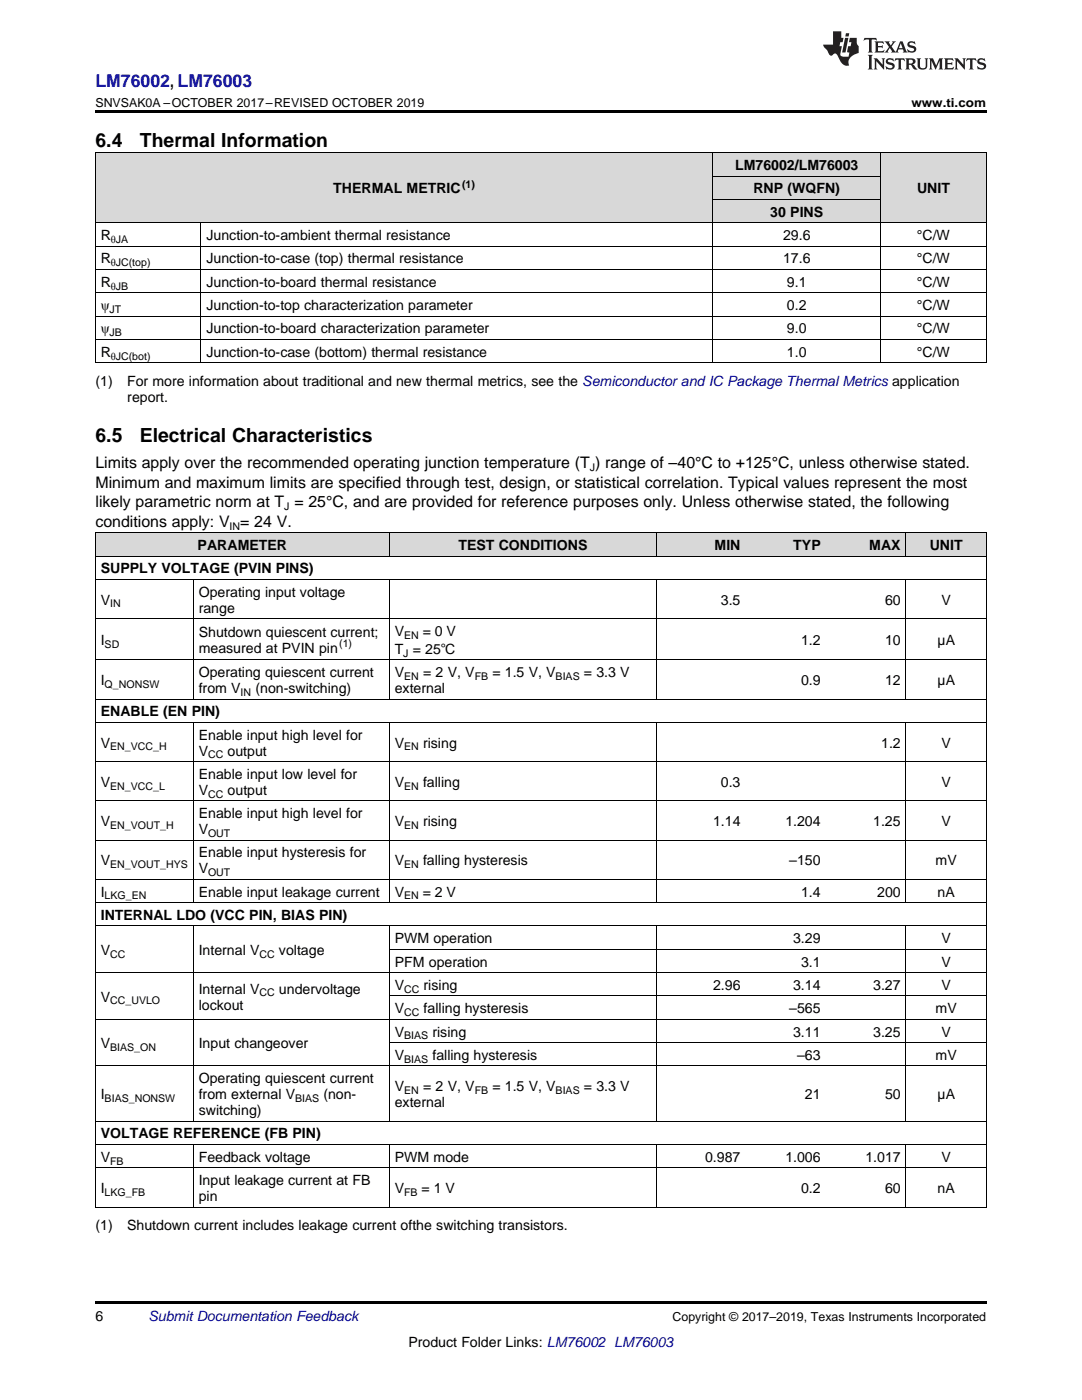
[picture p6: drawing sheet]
<svg xmlns="http://www.w3.org/2000/svg" width="216mm" height="279mm" viewBox="0 0 216 279" stroke-linecap="round" stroke-linejoin="round" font-family="sans-serif">
<defs><g id="words">
<g font-size="3.9">
<text x="19" y="29.3">6.4</text>
<text x="27.9" y="29.3">Thermal Information</text>
<text x="19" y="88.3">6.5</text>
<text x="27.9" y="88.3">Electrical Characteristics</text>
</g>
<text font-size="3.5" fill="#00f" x="19" y="17.3">LM76002, LM76003</text>
<g font-size="3.2">
<text x="19" y="93.5">Limits apply over the recommended operating junction temperature (T ) range of –40°C to +125°C, unless otherwise stated.</text>
<text x="19" y="97.3">Minimum and maximum limits are specified through test, design, or statistical correlation. Typical values represent the most</text>
<text x="19" y="101.2">likely parametric norm at T = 25°C, and are provided for reference purposes only. Unless otherwise stated, the following</text>
<text x="19" y="105.1">conditions apply: V = 24 V.</text>
</g>
<g font-size="2.8">
<text x="146.7" y="33.9">LM76002/LM76003</text>
<text x="66.5" y="38.6">THERMAL METRIC</text>
<text x="150.3" y="38.6">RNP (WQFN)</text>
<text x="183" y="38.6">UNIT</text>
<text x="20.1" y="47.9">R</text>
<text x="41.2" y="47.9">Junction-to-ambient thermal resistance</text>
<text x="153.7" y="43.3">30 PINS</text>
<text x="156.2" y="47.9">29.6</text>
<text x="183" y="47.9">°C/W</text>
<text x="20.1" y="52.6">R</text>
<text x="41.2" y="52.6">Junction-to-case (top) thermal resistance</text>
<text x="156.2" y="52.6">17.6</text>
<text x="183" y="52.6">°C/W</text>
<text x="20.1" y="57.2">R</text>
<text x="41.2" y="57.2">Junction-to-board thermal resistance</text>
<text x="157" y="57.2">9.1</text>
<text x="183" y="57.2">°C/W</text>
<text x="20.1" y="61.9">ψ</text>
<text x="41.2" y="61.9">Junction-to-top characterization parameter</text>
<text x="157" y="61.9">0.2</text>
<text x="183" y="61.9">°C/W</text>
<text x="20.1" y="66.5">ψ</text>
<text x="20.1" y="71.2">R</text>
<text x="41.2" y="66.5">Junction-to-board characterization parameter</text>
<text x="41.2" y="71.2">Junction-to-case (bottom) thermal resistance</text>
<text x="157" y="66.5">9.0</text>
<text x="157" y="71.2">1.0</text>
<text x="183" y="66.5">°C/W</text>
<text x="183" y="71.2">°C/W</text>
<text x="19" y="77">(1)</text>
<text x="25.4" y="77">For more information about traditional and new thermal metrics, see the Semiconductor and IC Package Thermal Metrics application</text>
<text x="25.4" y="80.2">report.</text>
<text x="39.4" y="109.7">PARAMETER</text>
<text x="91.5" y="109.7">TEST CONDITIONS</text>
<text x="142.6" y="109.7">MIN</text>
<text x="158.3" y="109.7">TYP</text>
<text x="173.5" y="109.7">MAX</text>
<text x="185.5" y="109.7">UNIT</text>
<text x="20.1" y="114.4">SUPPLY VOLTAGE (PVIN PINS)</text>
<text x="39.7" y="119.1">Operating input voltage</text>
<text x="20.1" y="120.7">V</text>
<text x="39.7" y="122.2">range</text>
<text x="143.8" y="120.7">3.5</text>
<text x="176.6" y="120.7">60</text>
<text x="187.9" y="120.7">V</text>
<text x="20.1" y="128.7">I</text>
<text x="39.7" y="127.1">Shutdown quiescent current;</text>
<text x="39.7" y="130.2">measured at PVIN pin</text>
<text x="78.8" y="126.9">V</text>
<text x="78.8" y="130.5">T = 25℃</text>
<text x="84.4" y="126.9">= 0 V</text>
<text x="159.8" y="128.7">1.2</text>
<text x="176.6" y="128.7">10</text>
<text x="187.1" y="128.7">µA</text>
<text x="20.1" y="136.7">I</text>
<text x="39.7" y="135.1">Operating quiescent current</text>
<text x="78.8" y="135.1">V</text>
<text x="84.4" y="135.1">= 2 V, V</text>
<text x="98.2" y="135.1">= 1.5 V, V</text>
<text x="116.5" y="135.1">= 3.3 V</text>
<text x="159.8" y="136.7">0.9</text>
<text x="176.6" y="136.7">12</text>
<text x="187.1" y="136.7">µA</text>
<text x="20.1" y="142.9">ENABLE (EN PIN)</text>
<text x="39.7" y="138.3">from V</text>
<text x="51" y="138.3">(non-switching)</text>
<text x="78.8" y="138.3">external</text>
<text x="20.1" y="149.2">V</text>
<text x="39.7" y="147.6">Enable input high level for</text>
<text x="78.8" y="149.2">V</text>
<text x="84.4" y="149.2">rising</text>
<text x="175.8" y="149.2">1.2</text>
<text x="187.9" y="149.2">V</text>
<text x="39.7" y="150.8">V</text>
<text x="39.7" y="155.4">Enable input low level for</text>
<text x="45.4" y="150.8">output</text>
<text x="20.1" y="157">V</text>
<text x="39.7" y="158.6">V</text>
<text x="45.4" y="158.6">output</text>
<text x="78.8" y="157">V</text>
<text x="84.4" y="157">falling</text>
<text x="143.8" y="157">0.3</text>
<text x="187.9" y="157">V</text>
<text x="20.1" y="164.9">V</text>
<text x="39.7" y="163.3">Enable input high level for</text>
<text x="39.7" y="166.4">V</text>
<text x="78.8" y="164.9">V</text>
<text x="84.4" y="164.9">rising</text>
<text x="142.3" y="164.9">1.14</text>
<text x="156.7" y="164.9">1.204</text>
<text x="174.2" y="164.9">1.25</text>
<text x="187.9" y="164.9">V</text>
<text x="20.1" y="172.7">V</text>
<text x="39.7" y="171.1">Enable input hysteresis for</text>
<text x="78.8" y="172.7">V</text>
<text x="84.4" y="172.7">falling hysteresis</text>
<text x="157.5" y="172.7">–150</text>
<text x="186.7" y="172.7">mV</text>
<text x="20.1" y="178.9">I</text>
<text x="39.7" y="174.3">V</text>
<text x="39.7" y="178.9">Enable input leakage current</text>
<text x="78.8" y="178.9">V</text>
<text x="84.4" y="178.9">= 2 V</text>
<text x="159.8" y="178.9">1.4</text>
<text x="175" y="178.9">200</text>
<text x="187.1" y="178.9">nA</text>
<text x="20.1" y="183.6">INTERNAL LDO (VCC PIN, BIAS PIN)</text>
<text x="20.1" y="190.6">V</text>
<text x="39.7" y="190.6">Internal V</text>
<text x="55.7" y="190.6">voltage</text>
<text x="78.8" y="188.2">PWM operation</text>
<text x="158.3" y="188.2">3.29</text>
<text x="187.9" y="188.2">V</text>
<text x="78.8" y="192.9">PFM operation</text>
<text x="78.8" y="197.6">V</text>
<text x="84.5" y="197.6">rising</text>
<text x="142.3" y="197.6">2.96</text>
<text x="158.3" y="197.6">3.14</text>
<text x="159.8" y="192.9">3.1</text>
<text x="174.2" y="197.6">3.27</text>
<text x="187.9" y="192.9">V</text>
<text x="187.9" y="197.6">V</text>
<text x="20.1" y="199.9">V</text>
<text x="39.7" y="198.3">Internal V</text>
<text x="39.7" y="201.5">lockout</text>
<text x="55.7" y="198.3">undervoltage</text>
<text x="78.8" y="202.2">V</text>
<text x="84.5" y="202.2">falling hysteresis</text>
<text x="157.5" y="202.2">–565</text>
<text x="186.7" y="202.2">mV</text>
<text x="20.1" y="209.2">V</text>
<text x="39.7" y="209.2">Input changeover</text>
<text x="78.8" y="206.9">V</text>
<text x="86.3" y="206.9">rising</text>
<text x="158.3" y="206.9">3.11</text>
<text x="174.2" y="206.9">3.25</text>
<text x="187.9" y="206.9">V</text>
<text x="78.8" y="211.5">V</text>
<text x="86.3" y="211.5">falling hysteresis</text>
<text x="159.1" y="211.5">–63</text>
<text x="186.7" y="211.5">mV</text>
<text x="20.1" y="219.4">I</text>
<text x="39.7" y="216.2">Operating quiescent current</text>
<text x="39.7" y="219.4">from external V</text>
<text x="64.5" y="219.4">(non-</text>
<text x="78.8" y="217.8">V</text>
<text x="78.8" y="220.9">external</text>
<text x="84.4" y="217.8">= 2 V, V</text>
<text x="98.2" y="217.8">= 1.5 V, V</text>
<text x="116.5" y="217.8">= 3.3 V</text>
<text x="160.6" y="219.4">21</text>
<text x="176.6" y="219.4">50</text>
<text x="187.1" y="219.4">µA</text>
<text x="20.1" y="227.2">VOLTAGE REFERENCE (FB PIN)</text>
<text x="39.7" y="222.5">switching)</text>
<text x="20.1" y="231.8">V</text>
<text x="39.7" y="231.8">Feedback voltage</text>
<text x="78.8" y="231.8">PWM mode</text>
<text x="140.7" y="231.8">0.987</text>
<text x="156.7" y="231.8">1.006</text>
<text x="172.7" y="231.8">1.017</text>
<text x="187.9" y="231.8">V</text>
<text x="20.1" y="238.1">I</text>
<text x="39.7" y="236.5">Input leakage current at FB</text>
<text x="39.7" y="239.7">pin</text>
<text x="78.8" y="238.1">V</text>
<text x="84.1" y="238.1">= 1 V</text>
<text x="159.8" y="238.1">0.2</text>
<text x="176.6" y="238.1">60</text>
<text x="187.1" y="238.1">nA</text>
<text x="19" y="245.5">(1)</text>
<text x="25.4" y="245.5">Shutdown current includes leakage current ofthe switching transistors.</text>
<text x="19" y="263.6">6</text>
<text x="81.5" y="268.9">Product Folder Links: LM76002 LM76003</text>
</g>
<text font-size="2.8" fill="#0000c8" x="29.6" y="263.6">Submit Documentation Feedback</text>
<g font-size="2.5">
<text x="19" y="21.4">SNVSAK0A –OCTOBER 2017–REVISED OCTOBER 2019</text>
<text x="181.9" y="21.4">www.ti.com</text>
<text x="134.2" y="263.6">Copyright © 2017–2019, Texas Instruments Incorporated</text>
</g>
<g font-size="2.1">
<text x="92.2" y="37.5">(1)</text>
<text x="22.1" y="48.5">θJA</text>
<text x="22.1" y="53.1">θJC(top)</text>
<text x="22.1" y="57.8">θJB</text>
<text x="21.9" y="62.4">JT</text>
<text x="21.9" y="67.1">JB</text>
<text x="22.1" y="71.8">θJC(bot)</text>
<text x="117.7" y="94.1">J</text>
<text x="56.7" y="101.8">J</text>
<text x="45.8" y="105.7">IN</text>
<text x="22" y="121.2">IN</text>
<text x="20.9" y="129.2">SD</text>
<text x="67.7" y="129.1">(1)</text>
<text x="80.5" y="131">J</text>
<text x="80.6" y="127.5">EN</text>
<text x="20.9" y="137.3">Q_NONSW</text>
<text x="80.6" y="135.7">EN</text>
<text x="94.7" y="135.7">FB</text>
<text x="110.9" y="135.7">BIAS</text>
<text x="48" y="138.9">IN</text>
<text x="22" y="149.8">EN_VCC_H</text>
<text x="80.6" y="149.8">EN</text>
<text x="41.5" y="151.3">CC</text>
<text x="22" y="157.6">EN_VCC_L</text>
<text x="41.5" y="159.2">CC</text>
<text x="80.6" y="157.6">EN</text>
<text x="22" y="165.4">EN_VOUT_H</text>
<text x="41.5" y="167">OUT</text>
<text x="80.6" y="165.4">EN</text>
<text x="22" y="173.2">EN_VOUT_HYS</text>
<text x="80.6" y="173.2">EN</text>
<text x="20.9" y="179.5">LKG_EN</text>
<text x="41.5" y="174.8">OUT</text>
<text x="80.6" y="179.5">EN</text>
<text x="22" y="191.1">CC</text>
<text x="51.8" y="191.1">CC</text>
<text x="22" y="200.4">CC_UVLO</text>
<text x="51.8" y="198.9">CC</text>
<text x="80.6" y="198.1">CC</text>
<text x="80.6" y="202.8">CC</text>
<text x="22" y="209.8">BIAS_ON</text>
<text x="80.6" y="207.4">BIAS</text>
<text x="80.6" y="212.1">BIAS</text>
<text x="20.9" y="219.9">BIAS_NONSW</text>
<text x="58.9" y="219.9">BIAS</text>
<text x="80.6" y="218.3">EN</text>
<text x="94.7" y="218.3">FB</text>
<text x="110.9" y="218.3">BIAS</text>
<text x="22" y="232.4">FB</text>
<text x="20.9" y="238.7">LKG_FB</text>
<text x="80.6" y="238.7">FB</text>
</g>
</g></defs>
<g fill="#d8d8d8">
<path d="M19 106.4h19.6v4.6h-19.6z"/>
<path d="M38.6 106.4h39.1v4.6h-39.1z"/>
<path d="M77.7 106.4h53.4v4.6h-53.4z"/>
<path d="M131.1 106.4h17.7v4.6h-17.7z"/>
<path d="M148.8 106.4h16v4.6h-16z"/>
<path d="M164.8 106.4h16v4.6h-16z"/>
<path d="M180.8 106.4h16v4.6h-16z"/>
<path d="M19 30.6h21.1v13.9h-21.1z"/>
<path d="M40.1 30.6h102.2v13.9h-102.2z"/>
<path d="M175.7 30.6h21.1v13.9h-21.1z"/>
<path d="M142.3 39.9h33.4v4.6h-33.4z"/>
<path d="M142.3 35.2h33.4v4.7h-33.4z"/>
<path d="M142.3 30.6h33.4v4.6h-33.4z"/>
</g>
<path d="M19 22h177.8v.5h-177.8zM19 72.4l.2 .1zM142.2 72.4l.1 .1zM175.6 72.4l.1 .1zM196.7 72.4l.1 .1zM19 259.7h177.8v.5h-177.8z" fill="#000"/>
<g fill="none" stroke="#000" stroke-width=".2">
<path d="M19 30.5h177.8M19.1 30.5v42M142.2 30.5v42M142.3 39.8h33.4M142.3 35.2h33.4M175.7 30.5v42M196.8 30.5v42M19 58.4h177.8M19 53.8h177.8M19 49.1h177.8M19 44.5h177.8M40.1 44.5v28"/>
<path d="M19 72.4h177.8M19 67.8h177.8M19 63.1h177.8M19 106.3h177.8v134.6M19 115.6h177.8M19 111h177.8M19.1 106.3v134.6M38.5 115.6v24M77.7 106.3v4.7M77.7 115.6v24M131 106.3v4.7M131 115.6v24"/>
<path d="M180.8 106.3v4.7M180.8 115.6v24M19 139.5h177.8M19 131.7h177.8M19 123.5h177.8M19 159.8h177.8M19 152h177.8M19 144.2h177.8M38.5 144.2v36M77.7 144.2v36M131 144.2v36M180.8 144.2v36"/>
<path d="M19 175.5h177.8M19 167.7h177.8M19 194.1h177.8M19 184.8h177.8M19 180.1h177.8M38.5 184.9v38.9M77.7 184.9v38.9M77.7 198.8h119.1M77.7 189.5h119.1M131 184.9v38.9M180.8 184.9v38.9M19 212.7h177.8"/>
<path d="M19 203.4h177.8M77.7 208.1h119.1M19 233.1h177.8M19 228.4h177.8M19 223.7h177.8M38.5 228.5v12.4M77.7 228.5v12.4M131 228.5v12.4M180.8 228.5v12.4M19 240.9h177.8"/>
</g>
<g fill="#231f20">
<path d="M172.5 7.6l-.1 .5 .4-.2h.6v.1v2.1l-.2 .4h.9l-.2-.4v-2.1l.1-.1h.5l.5 .2-.2-.5zM174.5 8.3l.2 .3v1.5l-.2 .4h1.8l.2-.6a1.04 1.04 0 0 1-1.3 .2v-.7h.6l.3 .2v-.6l-.3 .2h-.6v-.6l.8-.1 .4 .3-.2-.5zM176.5 8.3l.9 1.1-.9 1.1h.8l-.2-.2 .4-.7 .5 .7-.2 .2h1.5l-.2-.2 .2-.4h.9l.1 .4-.2 .2h1l-.3-.3-.7-1.9h-.5l-.9 2-.8-1 .9-1h-.8l.1 .3-.4 .5-.3-.6 .1-.2zM179.7 8.6l.4 1h-.7zM181.3 8.4a.63 .63 0 0 0-.2 .7 .63 .63 0 0 0 .6 .4l.6 .2 .1 .2a.75 .75 0 0 1-.7 .4 .75 .75 0 0 1-.6-.5l.1 .7 .1-.1a1.11 1.11 0 0 0 1.5-.6 1.13 1.13 0 0 0-1.2-.8l-.1-.4a1.04 1.04 0 0 1 1.2 .2l-.2-.5-.2 .1-.4-.2zM173.2 10.9l.2 .4v2.2l-.2 .4h1l-.3-.4v-2.2l.3-.4zM174.3 11.6l.3 .4v1.5l-.3 .4h.8l-.2-.4v-1.3l1.5 1.7v-1.9l.2-.4h-.7l.2 .4v.9l-1.1-1.3zM177 11.8a.62 .62 0 0 0-.2 .7 .62 .62 0 0 0 .6 .4l.6 .1 .1 .3a.76 .76 0 0 1-.7 .3 .76 .76 0 0 1-.7-.4l.2 .7 .1-.1a1.11 1.11 0 0 0 1.5-.6 1.13 1.13 0 0 0-1.2-.8l-.1-.4a1.04 1.04 0 0 1 1.2 .2l-.2-.6-.2 .1-.5-.1zM178.7 11.6l-.2 .6a.61 .61 0 0 1 .8-.3v1.6l-.2 .4h.9l-.2-.4v-1.6a.63 .63 0 0 1 .7 .3l-.1-.6zM180.6 11.6l.3 .4v1.5l-.3 .4h1l-.2-.2-.1-.8 .6 .2a.76 .76 0 0 0 1.2 .7l-1-1a.58 .58 0 0 0 .6-.5 .58 .58 0 0 0-.5-.6zM181.4 11.9h.1a.45 .45 0 0 1 .5 .1 .45 .45 0 0 1 .1 .5l-.8 .2zM182.9 11.6l.2 .2a2.17 2.17 0 0 0 .3 1.9 .99 .99 0 0 0 1.6-.6v-1.1l.2-.4h-.7l.2 .2a1.92 1.92 0 0 1-.2 1.8 .6 .6 0 0 1-.9-.5v-1.1l.2-.4zM185.4 11.6l.2 .4v1.5l-.2 .4h.7l-.2-.4v-1.4l.8 1.8 .8-1.8v1.4l-.2 .4h.9l-.2-.4v-1.5l.2-.4h-.8l-.6 1.5-.6-1.5zM188.4 11.6l.2 .4v1.5l-.2 .4h1.8l.1-.6a1.04 1.04 0 0 1-1.2 .1v-.6h.5l.4 .2v-.6l-.4 .2h-.5v-.7h.8l.3 .3-.1-.6zM190.5 11.6l.2 .4v1.5l-.2 .4h.7l-.2-.4v-1.3l1.5 1.7v-1.9l.2-.4h-.7l.2 .4v.9l-1.1-1.3zM192.9 11.6l-.1 .6a.61 .61 0 0 1 .7-.3l.1 1.6-.3 .4h1l-.3-.4 .1-1.6a.63 .63 0 0 1 .7 .3l-.1-.6zM195.2 11.8a.62 .62 0 0 0-.2 .7 .62 .62 0 0 0 .6 .4l.6 .1 .1 .3a.76 .76 0 0 1-.7 .3 .76 .76 0 0 1-.6-.4l.1 .7 .1-.1a1.11 1.11 0 0 0 1.6-.6 1.13 1.13 0 0 0-1.3-.8l-.1-.4a1.04 1.04 0 0 1 1.2 .2l-.1-.6-.2 .1-.5-.1z"/>
<path d="M166.2 6.3v2.6h-1.9v.4l.8 .9a.91 .91 0 0 0 1 .8 .56 .56 0 0 1 .5-.3 .56 .56 0 0 1 .5 .3l.4 .8a1.53 1.53 0 0 0 1.9 1.2 1.54 1.54 0 0 1 1-2.1l.9-.3v-1.4a1.52 1.52 0 0 1-.4-1.6h-1.3l-.2 .8h.5l-.2 .8h-.5l-.1 1v.2l.4 .1-.2 .8a1.93 1.93 0 0 1-1.6-.3l.3-1.8h-.5l.2-.8h.4l.2-.8h-.4v-1.3zM168.6 7.6l-.6 2.9h.7l.6-2.9zM168.8 6.6l-.1 .7h.6l.2-.7z"/>
</g>
<use href="#words"/>
</svg>
